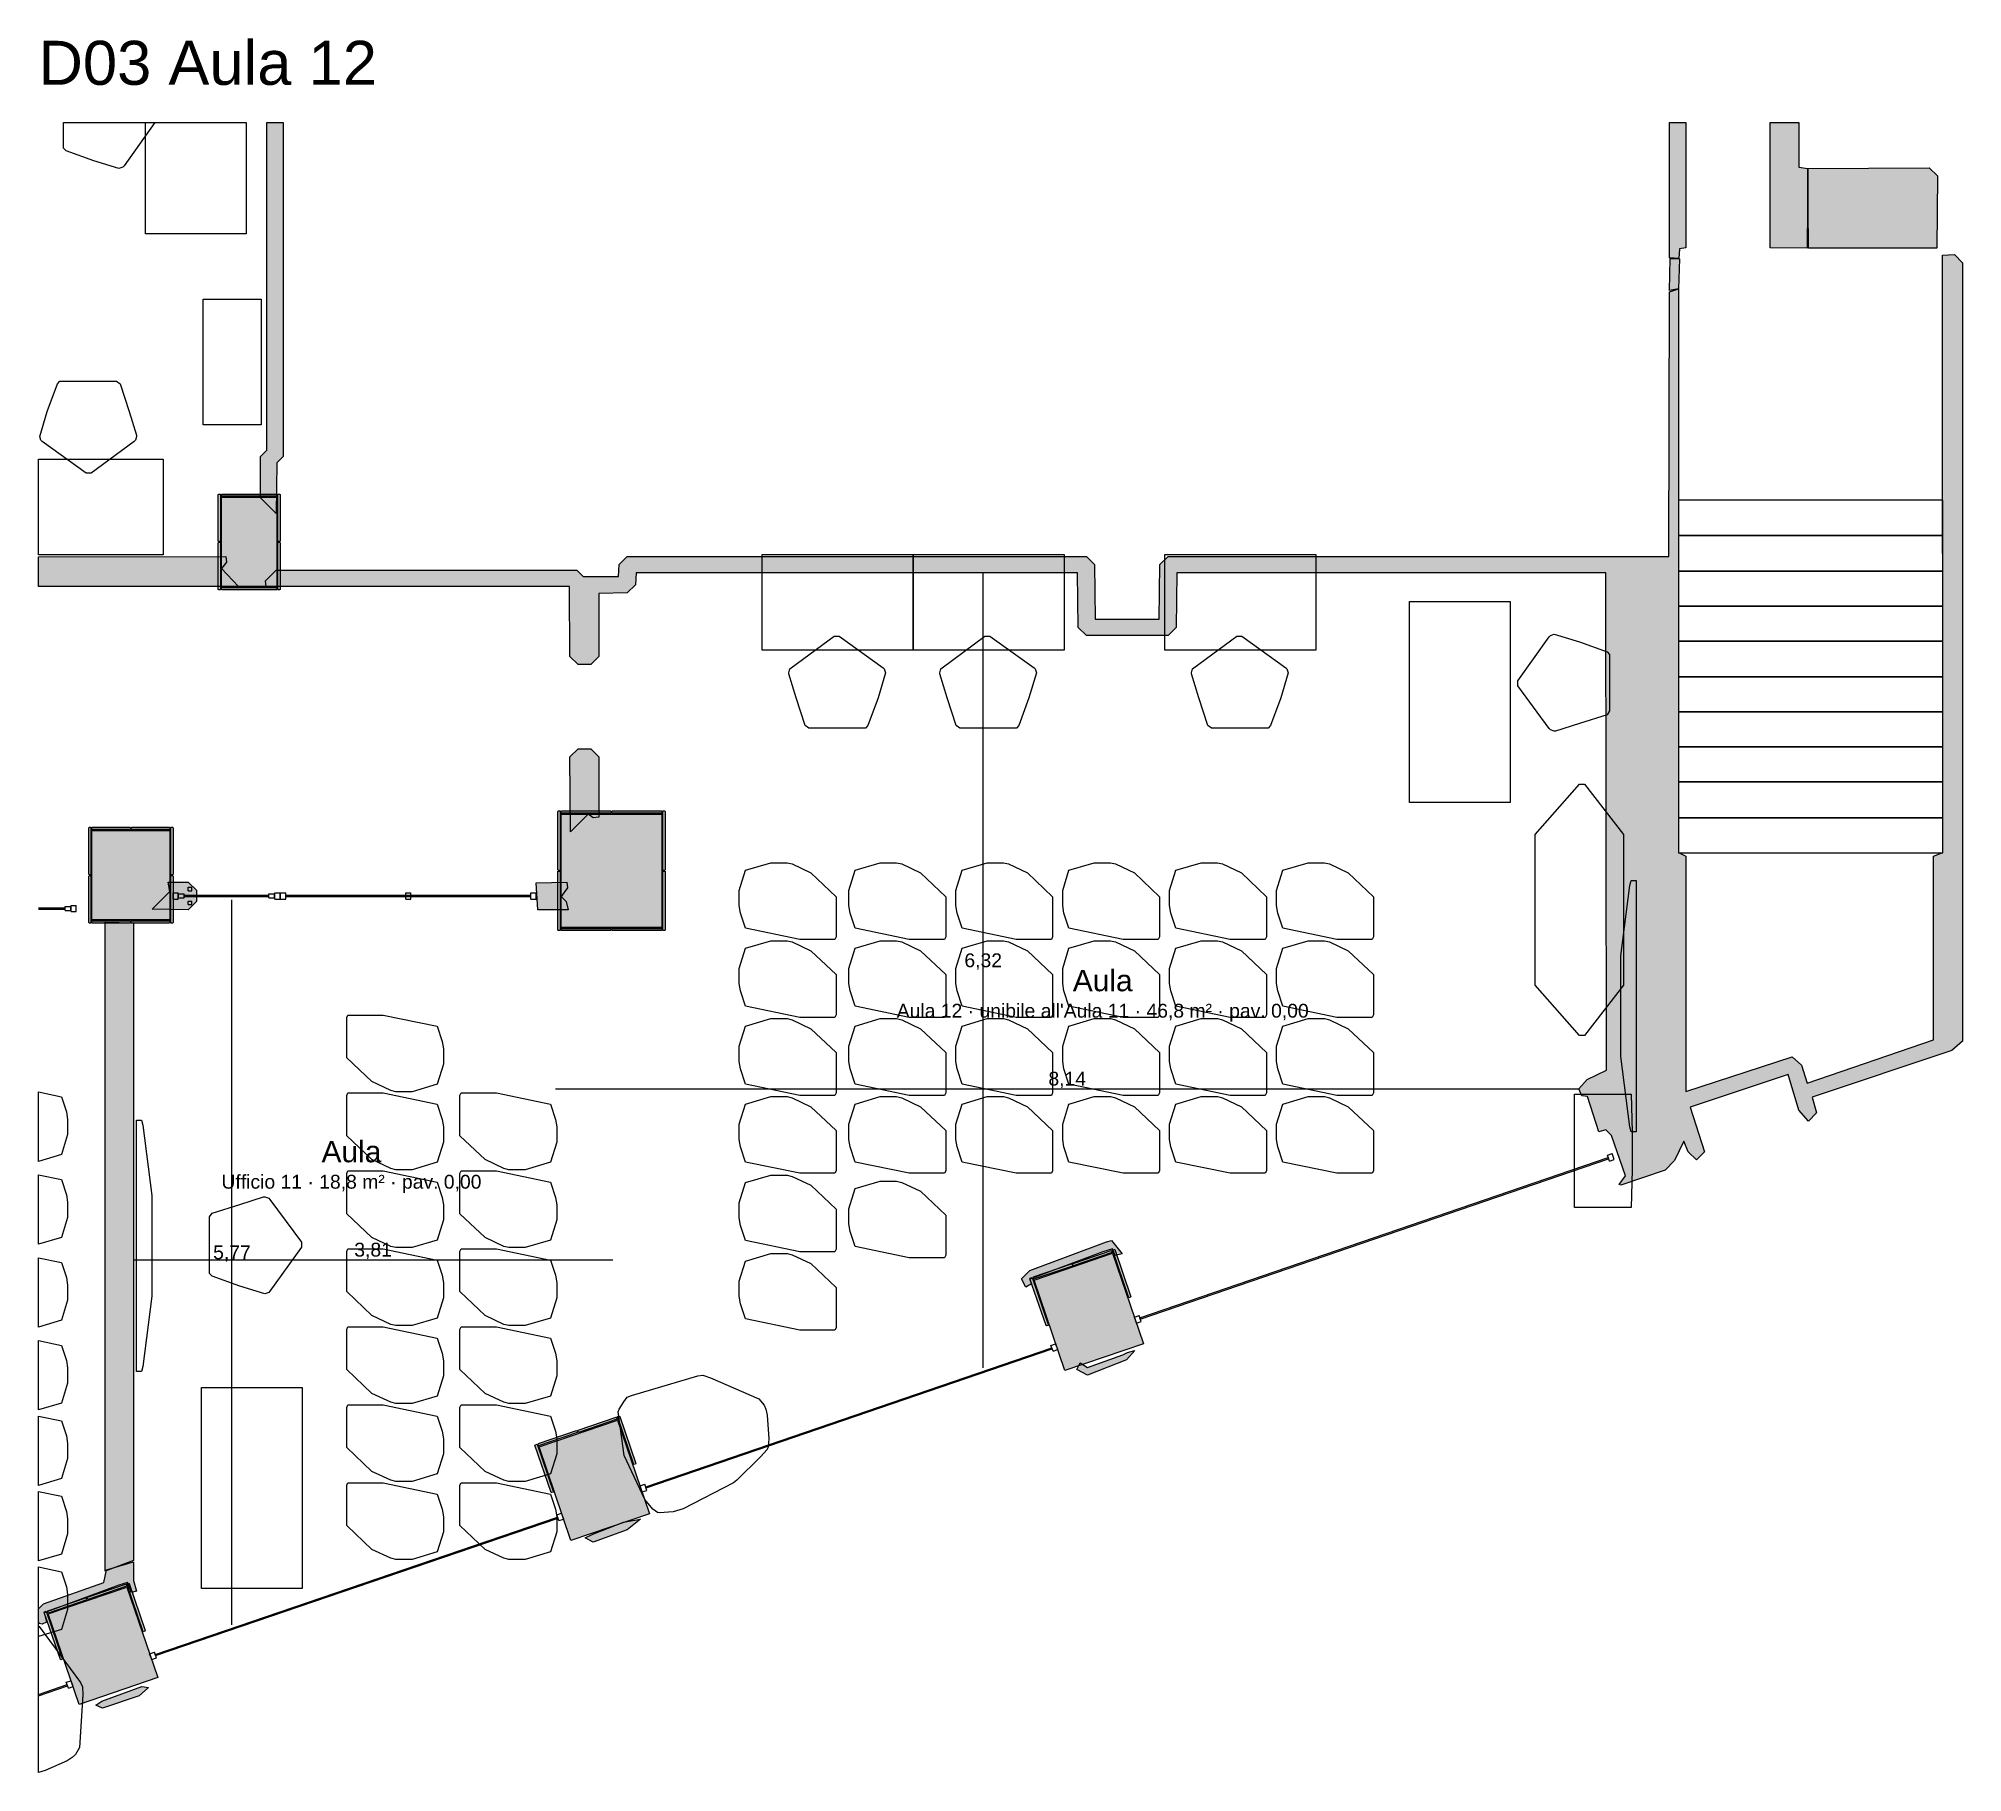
# Model space of a CAD drawing. Header units: millimetres. Extents: x -18533 to 137888, y -83624 to 7694.
# Drawn here: x 71650 to 86945, y -6096 to 7694 of the extents above; entities that cross this region are included whole.
import ezdxf
from ezdxf.enums import TextEntityAlignment as Align

# ---------------------------------------------------------------- set-up
doc = ezdxf.new("R2010")
doc.units = ezdxf.units.MM
for name, color, linetype in [('A-ARREDI', 9, 'Continuous'), ('A-MISURE', 40, 'Continuous'), ('A-MURI-ESISTENTI', 7, 'Continuous'), ('A-MURI-NUOVI', 40, 'Continuous'), ('A-PARETI-VETRATE', 5, 'Continuous'), ('A-PILASTRI', 8, 'Continuous'), ('A-SCALE', 8, 'Continuous'), ('A-TESTI', 7, 'Continuous'), ('A-VETRINE', 4, 'Continuous')]:
    doc.layers.add(name, color=color, linetype=linetype)
doc.styles.add('VISIO', font='arial.ttf')

msp = doc.modelspace()

# ---------------------------------------------------------------- texts
at = {"layer": 'A-MISURE', "style": 'VISIO'}
for s, p in [('6,32', (79160, 363)), ('8,14', (79828, -578)), ('5,77', (73188, -1959)), ('3,81', (74310, -1938))]:
    msp.add_text(s, height=110, dxfattribs=at).set_placement(p, align=Align.MIDDLE_CENTER)
at = {"layer": 'A-TESTI', "style": 'VISIO'}
msp.add_text('D03 Aula 12', height=350, dxfattribs=at).set_placement((71650, 7325))
for s, height, p in [('Aula', 170, (80110, 202)), ("Aula 12 · unibile all'Aula 11 · 46,8 m² · pav. 0,00", 110, (80110, -38)), ('Aula', 170, (74138, -1158)), ('Ufficio 11 · 18,8 m² · pav. 0,00', 110, (74138, -1398))]:
    msp.add_text(s, height=height, dxfattribs=at).set_placement(p, align=Align.MIDDLE_CENTER)

# ---------------------------------------------------------------- hatches: boundary and pattern name
at = {"layer": 'A-MURI-ESISTENTI'}
for points in [[(73415, 4040), (73415, 4370), (73465, 4420), (73465, 7025), (73595, 7025), (73595, 4370), (73545, 4320), (73540, 3915), (73415, 4040)], [(84615, 5950), (84615, 7025), (84745, 7025), (84745, 6030), (84695, 6020), (84690, 5945), (84615, 5950)], [(85415, 6030), (85415, 7025), (85645, 7025), (85645, 6670), (85715, 6660), (85710, 6025), (85415, 6030)], [(85720, 6025), (85715, 6660), (86680, 6665), (86745, 6600), (86740, 6025), (85720, 6025)], [(84215, -1420), (84265, -1350), (84155, -1030), (84110, -985), (84055, -1000), (83965, -720), (83920, -715), (83895, -660), (83960, -585), (84115, -510), (84110, 3445), (80700, 3445), (80695, 3010), (80630, 2945), (79980, 2945), (79915, 3010), (79910, 3445), (76400, 3445), (76395, 3350), (76330, 3285), (76105, 3280), (76105, 2780), (76040, 2715), (75940, 2715), (75875, 2780), (75870, 3335), (73460, 3335), (73455, 3380), (73540, 3465), (75930, 3465), (75980, 3415), (76260, 3415), (76265, 3510), (76330, 3575), (79980, 3575), (80045, 3510), (80050, 3075), (80560, 3075), (80565, 3510), (80630, 3575), (84610, 3575), (84615, 5680), (84688, 5702), (84688, 1219), (84745, 1190), (84745, -680), (85590, -405), (85665, -470), (85710, -615), (86715, -270), (86715, 1190), (86788, 1219), (86785, 5970), (86880, 5975), (86945, 5910), (86945, -280), (86860, -355), (85750, -725), (85785, -850), (85720, -915), (85645, -830), (85560, -545), (84780, -805), (84895, -1160), (84830, -1225), (84765, -1160), (84730, -1075), (84655, -1230), (84580, -1305), (84230, -1425), (84215, -1420)], [(84615, 5690), (84620, 5945), (84695, 5940), (84688, 5702), (84615, 5690)], [(73240, 3335), (71650, 3335), (71650, 3571), (73140, 3575), (73145, 3530), (73105, 3480), (73240, 3335)], [(75875, 1980), (75940, 2045), (76040, 2045), (76105, 1980), (76105, 1500), (76060, 1495), (76020, 1525), (75880, 1385), (75875, 1980)], [(72555, 770), (72695, 910), (72680, 985), (72840, 985), (72905, 920), (72905, 830), (72840, 765), (72555, 770)], [(75620, 765), (75605, 980), (75850, 985), (75855, 940), (75805, 870), (75845, 830), (75860, 765), (75620, 765)], [(79465, -2170), (79530, -2105), (80140, -1875), (80180, -1865), (80265, -1970), (80210, -1985), (80188, -1931), (80110, -1955), (79532, -2172), (79545, -2210), (79500, -2235), (79465, -2170)], [(79905, -2890), (79930, -2837), (79989, -2875), (80270, -2775), (80307, -2757), (80365, -2740), (80300, -2815), (79990, -2935), (79905, -2890)], [(75995, -4230), (76056, -4200), (76300, -4105), (76435, -4080), (76330, -4165), (76060, -4265), (75995, -4230)], [(71655, -4910), (71650, -4895), (71650, -4795), (71690, -4755), (72170, -4585), (72190, -4485), (72405, -4420), (72405, -4570), (72430, -4655), (72390, -4665), (72357, -4585), (72290, -4605), (71696, -4827), (71715, -4900), (71680, -4915), (71655, -4910)], [(72105, -5560), (72153, -5529), (72471, -5411), (72525, -5420), (72450, -5485), (72160, -5585), (72105, -5560)]]:
    msp.add_hatch(color=7, dxfattribs=at).paths.add_polyline_path(points)
at = {"layer": 'A-MURI-NUOVI'}
msp.add_hatch(color=40, dxfattribs=at).paths.add_polyline_path([(72180, 665), (72405, 660), (72405, -4410), (72180, -4495), (72180, 665)])
at = {"layer": 'A-PILASTRI'}
for points in [[(73097, 3693), (73083, 3693), (73079, 3697), (73079, 4067), (73083, 4071), (73097, 4071), (73097, 3693)], [(73105, 4053), (73105, 4067), (73109, 4071), (73541, 4071), (73545, 4067), (73545, 4053), (73105, 4053)], [(73545, 3335), (73105, 3335), (73105, 4045), (73545, 4045), (73545, 3335)], [(73553, 4071), (73567, 4071), (73571, 4067), (73571, 3697), (73567, 3693), (73553, 3693), (73553, 4071)], [(73097, 3309), (73083, 3309), (73079, 3313), (73079, 3683), (73083, 3687), (73097, 3687), (73097, 3309)], [(73553, 3687), (73567, 3687), (73571, 3683), (73571, 3313), (73567, 3309), (73553, 3309), (73553, 3687)], [(73545, 3327), (73545, 3313), (73541, 3309), (73109, 3309), (73105, 3313), (73105, 3327), (73545, 3327)], [(75797, 1078), (75783, 1078), (75779, 1082), (75779, 1547), (75783, 1551), (75797, 1551), (75797, 1078)], [(75805, 1533), (75805, 1547), (75809, 1551), (76198, 1551), (76202, 1547), (76202, 1533), (75805, 1533)], [(76208, 1533), (76208, 1547), (76212, 1551), (76601, 1551), (76605, 1547), (76605, 1533), (76208, 1533)], [(76613, 1551), (76627, 1551), (76631, 1547), (76631, 1082), (76627, 1078), (76613, 1078), (76613, 1551)], [(72067, 1043), (72053, 1043), (72049, 1047), (72049, 1417), (72053, 1421), (72067, 1421), (72067, 1043)], [(72075, 1403), (72075, 1417), (72079, 1421), (72378, 1421), (72382, 1417), (72382, 1403), (72075, 1403)], [(72695, 685), (72075, 685), (72075, 1395), (72695, 1395), (72695, 685)], [(72388, 1403), (72388, 1417), (72392, 1421), (72691, 1421), (72695, 1417), (72695, 1403), (72388, 1403)], [(72703, 1421), (72717, 1421), (72721, 1417), (72721, 1047), (72717, 1043), (72703, 1043), (72703, 1421)], [(76605, 625), (75805, 625), (75805, 1525), (76605, 1525), (76605, 625)], [(75797, 599), (75783, 599), (75779, 603), (75779, 1068), (75783, 1072), (75797, 1072), (75797, 599)], [(76613, 1072), (76627, 1072), (76631, 1068), (76631, 603), (76627, 599), (76613, 599), (76613, 1072)], [(72067, 659), (72053, 659), (72049, 663), (72049, 1033), (72053, 1037), (72067, 1037), (72067, 659)], [(72703, 1037), (72717, 1037), (72721, 1033), (72721, 663), (72717, 659), (72703, 659), (72703, 1037)], [(72382, 677), (72382, 663), (72378, 659), (72079, 659), (72075, 663), (72075, 677), (72382, 677)], [(72695, 677), (72695, 663), (72691, 659), (72392, 659), (72388, 663), (72388, 677), (72695, 677)], [(76202, 617), (76202, 603), (76198, 599), (75809, 599), (75805, 603), (75805, 617), (76202, 617)], [(76605, 617), (76605, 603), (76601, 599), (76212, 599), (76208, 603), (76208, 617), (76605, 617)], [(79564, -2181), (80188, -1967), (80434, -2686), (79810, -2900), (79564, -2181)], [(79876, -2066), (79872, -2052), (79874, -2047), (80176, -1944), (80181, -1946), (80185, -1960), (79876, -2066)], [(80187, -1940), (80200, -1936), (80206, -1938), (80333, -2312), (80331, -2317), (80318, -2321), (80187, -1940)], [(79561, -2174), (79556, -2160), (79559, -2155), (79861, -2052), (79866, -2054), (79870, -2068), (79561, -2174)], [(79678, -2540), (79665, -2545), (79660, -2542), (79532, -2169), (79534, -2164), (79548, -2159), (79678, -2540)], [(75629, -3506), (76254, -3293), (76508, -4038), (75883, -4251), (75629, -3506)], [(75942, -3391), (75937, -3378), (75940, -3373), (76241, -3270), (76246, -3272), (76251, -3286), (75942, -3391)], [(76253, -3266), (76266, -3261), (76271, -3264), (76399, -3638), (76396, -3643), (76383, -3647), (76253, -3266)], [(75743, -3866), (75730, -3870), (75725, -3868), (75597, -3494), (75600, -3489), (75613, -3484), (75743, -3866)], [(75626, -3499), (75622, -3485), (75624, -3480), (75926, -3377), (75931, -3380), (75936, -3393), (75626, -3499)], [(71726, -4828), (71721, -4814), (71724, -4809), (72026, -4706), (72031, -4709), (72035, -4722), (71726, -4828)], [(71728, -4835), (72353, -4622), (72598, -5341), (71974, -5554), (71728, -4835)], [(72041, -4720), (72036, -4707), (72039, -4702), (72341, -4599), (72346, -4601), (72350, -4614), (72041, -4720)], [(72352, -4595), (72365, -4590), (72370, -4593), (72498, -4967), (72496, -4972), (72482, -4976), (72352, -4595)], [(71842, -5195), (71829, -5199), (71824, -5197), (71696, -4823), (71699, -4818), (71712, -4813), (71842, -5195)]]:
    msp.add_hatch(color=8, dxfattribs=at).paths.add_polyline_path(points)

# ---------------------------------------------------------------- linework, layer by layer
at = {"layer": 'A-ARREDI'}
for points in [[(72330, 6680), (72320, 6670), (72290, 6660), (72090, 6720), (71870, 6800), (71850, 6820), (71850, 7025), (72576, 7025), (72330, 6680)], [(72330, 6680), (72320, 6670), (72290, 6660), (72090, 6720), (71870, 6800), (71850, 6820), (71850, 7025), (72576, 7025), (72330, 6680)], [(73300, 6140), (72500, 6140), (72500, 7025), (73300, 7025), (73300, 6140)], [(73300, 6140), (72500, 6140), (72500, 7025), (73300, 7025), (73300, 6140)], [(72960, 4620), (72960, 5620), (73420, 5620), (73420, 4620), (72960, 4620)], [(72960, 4620), (72960, 5620), (73420, 5620), (73420, 4620), (72960, 4620)], [(72300, 4948), (72370, 4728), (72430, 4538), (72430, 4528), (72420, 4498), (72410, 4488), (72070, 4238), (72030, 4238), (71680, 4488), (71670, 4498), (71660, 4528), (71720, 4728), (71800, 4948), (71820, 4968), (72270, 4968), (72300, 4948)], [(72300, 4948), (72370, 4728), (72430, 4538), (72430, 4528), (72420, 4498), (72410, 4488), (72070, 4238), (72030, 4238), (71680, 4488), (71670, 4498), (71660, 4528), (71720, 4728), (71800, 4948), (71820, 4968), (72270, 4968), (72300, 4948)], [(72640, 3588), (71650, 3588), (71650, 4348), (72640, 4348), (72640, 3588)], [(72640, 3588), (71650, 3588), (71650, 4348), (72640, 4348), (72640, 3588)], [(77404, 3590), (78604, 3590), (78604, 2830), (77404, 2830), (77404, 3590)], [(77404, 3590), (78604, 3590), (78604, 2830), (77404, 2830), (77404, 3590)], [(78604, 3590), (79804, 3590), (79804, 2830), (78604, 2830), (78604, 3590)], [(78604, 3590), (79804, 3590), (79804, 2830), (78604, 2830), (78604, 3590)], [(80605, 3590), (81805, 3590), (81805, 2830), (80605, 2830), (80605, 3590)], [(80605, 3590), (81805, 3590), (81805, 2830), (80605, 2830), (80605, 3590)], [(83350, 1617), (82550, 1617), (82550, 3217), (83350, 3217), (83350, 1617)], [(83350, 1617), (82550, 1617), (82550, 3217), (83350, 3217), (83350, 1617)], [(77744, 2230), (77674, 2450), (77614, 2640), (77614, 2650), (77624, 2680), (77634, 2690), (77974, 2940), (78014, 2940), (78364, 2690), (78374, 2680), (78384, 2650), (78324, 2450), (78244, 2230), (78224, 2210), (77774, 2210), (77744, 2230)], [(77744, 2230), (77674, 2450), (77614, 2640), (77614, 2650), (77624, 2680), (77634, 2690), (77974, 2940), (78014, 2940), (78364, 2690), (78374, 2680), (78384, 2650), (78324, 2450), (78244, 2230), (78224, 2210), (77774, 2210), (77744, 2230)], [(78944, 2230), (78874, 2450), (78814, 2640), (78814, 2650), (78824, 2680), (78834, 2690), (79174, 2940), (79214, 2940), (79564, 2690), (79574, 2680), (79584, 2650), (79524, 2450), (79444, 2230), (79424, 2210), (78974, 2210), (78944, 2230)], [(78944, 2230), (78874, 2450), (78814, 2640), (78814, 2650), (78824, 2680), (78834, 2690), (79174, 2940), (79214, 2940), (79564, 2690), (79574, 2680), (79584, 2650), (79524, 2450), (79444, 2230), (79424, 2210), (78974, 2210), (78944, 2230)], [(80945, 2230), (80875, 2450), (80815, 2640), (80815, 2650), (80825, 2680), (80835, 2690), (81175, 2940), (81215, 2940), (81565, 2690), (81575, 2680), (81585, 2650), (81525, 2450), (81445, 2230), (81425, 2210), (80975, 2210), (80945, 2230)], [(80945, 2230), (80875, 2450), (80815, 2640), (80815, 2650), (80825, 2680), (80835, 2690), (81175, 2940), (81215, 2940), (81565, 2690), (81575, 2680), (81585, 2650), (81525, 2450), (81445, 2230), (81425, 2210), (80975, 2210), (80945, 2230)], [(84120, 2316), (83900, 2246), (83710, 2186), (83700, 2186), (83670, 2196), (83660, 2206), (83410, 2546), (83410, 2586), (83660, 2936), (83670, 2946), (83700, 2956), (83900, 2896), (84120, 2816), (84140, 2796), (84140, 2346), (84120, 2316)], [(84120, 2316), (83900, 2246), (83710, 2186), (83700, 2186), (83670, 2196), (83660, 2206), (83410, 2546), (83410, 2586), (83660, 2936), (83670, 2946), (83700, 2956), (83900, 2896), (84120, 2816), (84140, 2796), (84140, 2346), (84120, 2316)], [(84249, 164), (83939, -236), (83899, -236), (83549, 164), (83549, 1364), (83899, 1764), (83939, 1764), (84249, 1364), (84249, 164)], [(84249, 164), (83939, -236), (83899, -236), (83549, 164), (83549, 1364), (83899, 1764), (83939, 1764), (84249, 1364), (84249, 164)], [(77271, 1079), (77471, 1139), (77601, 1139), (77641, 1129), (77791, 1059), (77991, 869), (77991, 549), (77981, 529), (77701, 529), (77271, 619), (77231, 739), (77221, 799), (77221, 919), (77271, 1079)], [(77271, 1079), (77471, 1139), (77601, 1139), (77641, 1129), (77791, 1059), (77991, 869), (77991, 549), (77981, 529), (77701, 529), (77271, 619), (77231, 739), (77221, 799), (77221, 919), (77271, 1079)], [(78142, 1079), (78342, 1139), (78472, 1139), (78512, 1129), (78662, 1059), (78862, 869), (78862, 549), (78852, 529), (78572, 529), (78142, 619), (78102, 739), (78092, 799), (78092, 919), (78142, 1079)], [(78142, 1079), (78342, 1139), (78472, 1139), (78512, 1129), (78662, 1059), (78862, 869), (78862, 549), (78852, 529), (78572, 529), (78142, 619), (78102, 739), (78092, 799), (78092, 919), (78142, 1079)], [(78992, 1079), (79192, 1139), (79322, 1139), (79362, 1129), (79512, 1059), (79712, 869), (79712, 549), (79702, 529), (79422, 529), (78992, 619), (78952, 739), (78942, 799), (78942, 919), (78992, 1079)], [(78992, 1079), (79192, 1139), (79322, 1139), (79362, 1129), (79512, 1059), (79712, 869), (79712, 549), (79702, 529), (79422, 529), (78992, 619), (78952, 739), (78942, 799), (78942, 919), (78992, 1079)], [(79842, 1079), (80042, 1139), (80172, 1139), (80212, 1129), (80362, 1059), (80562, 869), (80562, 549), (80552, 529), (80272, 529), (79842, 619), (79802, 739), (79792, 799), (79792, 919), (79842, 1079)], [(79842, 1079), (80042, 1139), (80172, 1139), (80212, 1129), (80362, 1059), (80562, 869), (80562, 549), (80552, 529), (80272, 529), (79842, 619), (79802, 739), (79792, 799), (79792, 919), (79842, 1079)], [(80692, 1079), (80892, 1139), (81022, 1139), (81062, 1129), (81212, 1059), (81412, 869), (81412, 549), (81402, 529), (81122, 529), (80692, 619), (80652, 739), (80642, 799), (80642, 919), (80692, 1079)], [(80692, 1079), (80892, 1139), (81022, 1139), (81062, 1129), (81212, 1059), (81412, 869), (81412, 549), (81402, 529), (81122, 529), (80692, 619), (80652, 739), (80642, 799), (80642, 919), (80692, 1079)], [(81542, 1079), (81742, 1139), (81872, 1139), (81912, 1129), (82062, 1059), (82262, 869), (82262, 549), (82252, 529), (81972, 529), (81542, 619), (81502, 739), (81492, 799), (81492, 919), (81542, 1079)], [(81542, 1079), (81742, 1139), (81872, 1139), (81912, 1129), (82062, 1059), (82262, 869), (82262, 549), (82252, 529), (81972, 529), (81542, 619), (81502, 739), (81492, 799), (81492, 919), (81542, 1079)], [(84310, -1002), (84300, -962), (84230, -402), (84230, 398), (84300, 958), (84310, 998), (84350, 998), (84350, -1002), (84310, -1002)], [(84310, -1002), (84300, -962), (84230, -402), (84230, 398), (84300, 958), (84310, 998), (84350, 998), (84350, -1002), (84310, -1002)], [(77271, 459), (77471, 519), (77601, 519), (77641, 509), (77791, 439), (77991, 249), (77991, -71), (77981, -91), (77701, -91), (77271, -1), (77231, 119), (77221, 179), (77221, 299), (77271, 459)], [(77271, 459), (77471, 519), (77601, 519), (77641, 509), (77791, 439), (77991, 249), (77991, -71), (77981, -91), (77701, -91), (77271, -1), (77231, 119), (77221, 179), (77221, 299), (77271, 459)], [(78142, 459), (78342, 519), (78472, 519), (78512, 509), (78662, 439), (78862, 249), (78862, -71), (78852, -91), (78572, -91), (78142, -1), (78102, 119), (78092, 179), (78092, 299), (78142, 459)], [(78142, 459), (78342, 519), (78472, 519), (78512, 509), (78662, 439), (78862, 249), (78862, -71), (78852, -91), (78572, -91), (78142, -1), (78102, 119), (78092, 179), (78092, 299), (78142, 459)], [(78992, 459), (79192, 519), (79322, 519), (79362, 509), (79512, 439), (79712, 249), (79712, -71), (79702, -91), (79422, -91), (78992, -1), (78952, 119), (78942, 179), (78942, 299), (78992, 459)], [(78992, 459), (79192, 519), (79322, 519), (79362, 509), (79512, 439), (79712, 249), (79712, -71), (79702, -91), (79422, -91), (78992, -1), (78952, 119), (78942, 179), (78942, 299), (78992, 459)], [(79842, 459), (80042, 519), (80172, 519), (80212, 509), (80362, 439), (80562, 249), (80562, -71), (80552, -91), (80272, -91), (79842, -1), (79802, 119), (79792, 179), (79792, 299), (79842, 459)], [(79842, 459), (80042, 519), (80172, 519), (80212, 509), (80362, 439), (80562, 249), (80562, -71), (80552, -91), (80272, -91), (79842, -1), (79802, 119), (79792, 179), (79792, 299), (79842, 459)], [(80692, 459), (80892, 519), (81022, 519), (81062, 509), (81212, 439), (81412, 249), (81412, -71), (81402, -91), (81122, -91), (80692, -1), (80652, 119), (80642, 179), (80642, 299), (80692, 459)], [(80692, 459), (80892, 519), (81022, 519), (81062, 509), (81212, 439), (81412, 249), (81412, -71), (81402, -91), (81122, -91), (80692, -1), (80652, 119), (80642, 179), (80642, 299), (80692, 459)], [(81542, 459), (81742, 519), (81872, 519), (81912, 509), (82062, 439), (82262, 249), (82262, -71), (82252, -91), (81972, -91), (81542, -1), (81502, 119), (81492, 179), (81492, 299), (81542, 459)], [(81542, 459), (81742, 519), (81872, 519), (81912, 509), (82062, 439), (82262, 249), (82262, -71), (82252, -91), (81972, -91), (81542, -1), (81502, 119), (81492, 179), (81492, 299), (81542, 459)], [(74820, -622), (74620, -682), (74490, -682), (74450, -672), (74300, -602), (74100, -412), (74100, -92), (74110, -72), (74390, -72), (74820, -162), (74860, -282), (74870, -342), (74870, -462), (74820, -622)], [(74820, -622), (74620, -682), (74490, -682), (74450, -672), (74300, -602), (74100, -412), (74100, -92), (74110, -72), (74390, -72), (74820, -162), (74860, -282), (74870, -342), (74870, -462), (74820, -622)], [(77271, -161), (77471, -101), (77601, -101), (77641, -111), (77791, -181), (77991, -371), (77991, -691), (77981, -711), (77701, -711), (77271, -621), (77231, -501), (77221, -441), (77221, -321), (77271, -161)], [(77271, -161), (77471, -101), (77601, -101), (77641, -111), (77791, -181), (77991, -371), (77991, -691), (77981, -711), (77701, -711), (77271, -621), (77231, -501), (77221, -441), (77221, -321), (77271, -161)], [(78142, -161), (78342, -101), (78472, -101), (78512, -111), (78662, -181), (78862, -371), (78862, -691), (78852, -711), (78572, -711), (78142, -621), (78102, -501), (78092, -441), (78092, -321), (78142, -161)], [(78142, -161), (78342, -101), (78472, -101), (78512, -111), (78662, -181), (78862, -371), (78862, -691), (78852, -711), (78572, -711), (78142, -621), (78102, -501), (78092, -441), (78092, -321), (78142, -161)], [(78992, -161), (79192, -101), (79322, -101), (79362, -111), (79512, -181), (79712, -371), (79712, -691), (79702, -711), (79422, -711), (78992, -621), (78952, -501), (78942, -441), (78942, -321), (78992, -161)], [(78992, -161), (79192, -101), (79322, -101), (79362, -111), (79512, -181), (79712, -371), (79712, -691), (79702, -711), (79422, -711), (78992, -621), (78952, -501), (78942, -441), (78942, -321), (78992, -161)], [(79842, -161), (80042, -101), (80172, -101), (80212, -111), (80362, -181), (80562, -371), (80562, -691), (80552, -711), (80272, -711), (79842, -621), (79802, -501), (79792, -441), (79792, -321), (79842, -161)], [(79842, -161), (80042, -101), (80172, -101), (80212, -111), (80362, -181), (80562, -371), (80562, -691), (80552, -711), (80272, -711), (79842, -621), (79802, -501), (79792, -441), (79792, -321), (79842, -161)], [(80692, -161), (80892, -101), (81022, -101), (81062, -111), (81212, -181), (81412, -371), (81412, -691), (81402, -711), (81122, -711), (80692, -621), (80652, -501), (80642, -441), (80642, -321), (80692, -161)], [(80692, -161), (80892, -101), (81022, -101), (81062, -111), (81212, -181), (81412, -371), (81412, -691), (81402, -711), (81122, -711), (80692, -621), (80652, -501), (80642, -441), (80642, -321), (80692, -161)], [(81542, -161), (81742, -101), (81872, -101), (81912, -111), (82062, -181), (82262, -371), (82262, -691), (82252, -711), (81972, -711), (81542, -621), (81502, -501), (81492, -441), (81492, -321), (81542, -161)], [(81542, -161), (81742, -101), (81872, -101), (81912, -111), (82062, -181), (82262, -371), (82262, -691), (82252, -711), (81972, -711), (81542, -621), (81502, -501), (81492, -441), (81492, -321), (81542, -161)], [(71832, -1182), (71650, -1236), (71650, -684), (71832, -722), (71872, -842), (71882, -902), (71882, -1022), (71832, -1182)], [(71832, -1182), (71650, -1236), (71650, -684), (71832, -722), (71872, -842), (71882, -902), (71882, -1022), (71832, -1182)], [(74820, -1242), (74620, -1302), (74490, -1302), (74450, -1292), (74300, -1222), (74100, -1032), (74100, -712), (74110, -692), (74390, -692), (74820, -782), (74860, -902), (74870, -962), (74870, -1082), (74820, -1242)], [(74820, -1242), (74620, -1302), (74490, -1302), (74450, -1292), (74300, -1222), (74100, -1032), (74100, -712), (74110, -692), (74390, -692), (74820, -782), (74860, -902), (74870, -962), (74870, -1082), (74820, -1242)], [(75720, -1242), (75520, -1302), (75390, -1302), (75350, -1292), (75200, -1222), (75000, -1032), (75000, -712), (75010, -692), (75290, -692), (75720, -782), (75760, -902), (75770, -962), (75770, -1082), (75720, -1242)], [(75720, -1242), (75520, -1302), (75390, -1302), (75350, -1292), (75200, -1222), (75000, -1032), (75000, -712), (75010, -692), (75290, -692), (75720, -782), (75760, -902), (75770, -962), (75770, -1082), (75720, -1242)], [(77271, -781), (77471, -721), (77601, -721), (77641, -731), (77791, -801), (77991, -991), (77991, -1311), (77981, -1331), (77701, -1331), (77271, -1241), (77231, -1121), (77221, -1061), (77221, -941), (77271, -781)], [(77271, -781), (77471, -721), (77601, -721), (77641, -731), (77791, -801), (77991, -991), (77991, -1311), (77981, -1331), (77701, -1331), (77271, -1241), (77231, -1121), (77221, -1061), (77221, -941), (77271, -781)], [(78142, -781), (78342, -721), (78472, -721), (78512, -731), (78662, -801), (78862, -991), (78862, -1311), (78852, -1331), (78572, -1331), (78142, -1241), (78102, -1121), (78092, -1061), (78092, -941), (78142, -781)], [(78142, -781), (78342, -721), (78472, -721), (78512, -731), (78662, -801), (78862, -991), (78862, -1311), (78852, -1331), (78572, -1331), (78142, -1241), (78102, -1121), (78092, -1061), (78092, -941), (78142, -781)], [(78992, -781), (79192, -721), (79322, -721), (79362, -731), (79512, -801), (79712, -991), (79712, -1311), (79702, -1331), (79422, -1331), (78992, -1241), (78952, -1121), (78942, -1061), (78942, -941), (78992, -781)], [(78992, -781), (79192, -721), (79322, -721), (79362, -731), (79512, -801), (79712, -991), (79712, -1311), (79702, -1331), (79422, -1331), (78992, -1241), (78952, -1121), (78942, -1061), (78942, -941), (78992, -781)], [(79842, -781), (80042, -721), (80172, -721), (80212, -731), (80362, -801), (80562, -991), (80562, -1311), (80552, -1331), (80272, -1331), (79842, -1241), (79802, -1121), (79792, -1061), (79792, -941), (79842, -781)], [(79842, -781), (80042, -721), (80172, -721), (80212, -731), (80362, -801), (80562, -991), (80562, -1311), (80552, -1331), (80272, -1331), (79842, -1241), (79802, -1121), (79792, -1061), (79792, -941), (79842, -781)], [(80692, -781), (80892, -721), (81022, -721), (81062, -731), (81212, -801), (81412, -991), (81412, -1311), (81402, -1331), (81122, -1331), (80692, -1241), (80652, -1121), (80642, -1061), (80642, -941), (80692, -781)], [(80692, -781), (80892, -721), (81022, -721), (81062, -731), (81212, -801), (81412, -991), (81412, -1311), (81402, -1331), (81122, -1331), (80692, -1241), (80652, -1121), (80642, -1061), (80642, -941), (80692, -781)], [(81542, -781), (81742, -721), (81872, -721), (81912, -731), (82062, -801), (82262, -991), (82262, -1311), (82252, -1331), (81972, -1331), (81542, -1241), (81502, -1121), (81492, -1061), (81492, -941), (81542, -781)], [(81542, -781), (81742, -721), (81872, -721), (81912, -731), (82062, -801), (82262, -991), (82262, -1311), (82252, -1331), (81972, -1331), (81542, -1241), (81502, -1121), (81492, -1061), (81492, -941), (81542, -781)], [(84310, -1602), (83860, -1602), (83860, -702), (84310, -702), (84320, -1002), (84320, -1302), (84310, -1602)], [(84310, -1602), (83860, -1602), (83860, -702), (84310, -702), (84320, -1002), (84320, -1302), (84310, -1602)], [(72470, -908), (72480, -948), (72550, -1508), (72550, -2308), (72480, -2868), (72470, -2908), (72430, -2908), (72430, -908), (72470, -908)], [(72470, -908), (72480, -948), (72550, -1508), (72550, -2308), (72480, -2868), (72470, -2908), (72430, -2908), (72430, -908), (72470, -908)], [(71832, -1841), (71650, -1895), (71650, -1343), (71832, -1381), (71872, -1501), (71882, -1561), (71882, -1681), (71832, -1841)], [(71832, -1841), (71650, -1895), (71650, -1343), (71832, -1381), (71872, -1501), (71882, -1561), (71882, -1681), (71832, -1841)], [(74820, -1862), (74620, -1922), (74490, -1922), (74450, -1912), (74300, -1842), (74100, -1652), (74100, -1332), (74110, -1312), (74390, -1312), (74820, -1402), (74860, -1522), (74870, -1582), (74870, -1702), (74820, -1862)], [(74820, -1862), (74620, -1922), (74490, -1922), (74450, -1912), (74300, -1842), (74100, -1652), (74100, -1332), (74110, -1312), (74390, -1312), (74820, -1402), (74860, -1522), (74870, -1582), (74870, -1702), (74820, -1862)], [(75720, -1862), (75520, -1922), (75390, -1922), (75350, -1912), (75200, -1842), (75000, -1652), (75000, -1332), (75010, -1312), (75290, -1312), (75720, -1402), (75760, -1522), (75770, -1582), (75770, -1702), (75720, -1862)], [(75720, -1862), (75520, -1922), (75390, -1922), (75350, -1912), (75200, -1842), (75000, -1652), (75000, -1332), (75010, -1312), (75290, -1312), (75720, -1402), (75760, -1522), (75770, -1582), (75770, -1702), (75720, -1862)], [(77271, -1405), (77471, -1345), (77601, -1345), (77641, -1355), (77791, -1425), (77991, -1615), (77991, -1935), (77981, -1955), (77701, -1955), (77271, -1865), (77231, -1745), (77221, -1685), (77221, -1565), (77271, -1405)], [(77271, -1405), (77471, -1345), (77601, -1345), (77641, -1355), (77791, -1425), (77991, -1615), (77991, -1935), (77981, -1955), (77701, -1955), (77271, -1865), (77231, -1745), (77221, -1685), (77221, -1565), (77271, -1405)], [(73030, -1648), (73250, -1578), (73440, -1518), (73450, -1518), (73480, -1528), (73490, -1538), (73740, -1878), (73740, -1918), (73490, -2268), (73480, -2278), (73450, -2288), (73250, -2228), (73030, -2148), (73010, -2128), (73010, -1678), (73030, -1648)], [(73030, -1648), (73250, -1578), (73440, -1518), (73450, -1518), (73480, -1528), (73490, -1538), (73740, -1878), (73740, -1918), (73490, -2268), (73480, -2278), (73450, -2288), (73250, -2228), (73030, -2148), (73010, -2128), (73010, -1678), (73030, -1648)], [(78142, -1453), (78342, -1393), (78472, -1393), (78512, -1403), (78662, -1473), (78862, -1663), (78862, -1983), (78852, -2003), (78572, -2003), (78142, -1913), (78102, -1793), (78092, -1733), (78092, -1613), (78142, -1453)], [(78142, -1453), (78342, -1393), (78472, -1393), (78512, -1403), (78662, -1473), (78862, -1663), (78862, -1983), (78852, -2003), (78572, -2003), (78142, -1913), (78102, -1793), (78092, -1733), (78092, -1613), (78142, -1453)], [(74820, -2482), (74620, -2542), (74490, -2542), (74450, -2532), (74300, -2462), (74100, -2272), (74100, -1952), (74110, -1932), (74390, -1932), (74820, -2022), (74860, -2142), (74870, -2202), (74870, -2322), (74820, -2482)], [(74820, -2482), (74620, -2542), (74490, -2542), (74450, -2532), (74300, -2462), (74100, -2272), (74100, -1952), (74110, -1932), (74390, -1932), (74820, -2022), (74860, -2142), (74870, -2202), (74870, -2322), (74820, -2482)], [(75720, -2482), (75520, -2542), (75390, -2542), (75350, -2532), (75200, -2462), (75000, -2272), (75000, -1952), (75010, -1932), (75290, -1932), (75720, -2022), (75760, -2142), (75770, -2202), (75770, -2322), (75720, -2482)], [(75720, -2482), (75520, -2542), (75390, -2542), (75350, -2532), (75200, -2462), (75000, -2272), (75000, -1952), (75010, -1932), (75290, -1932), (75720, -2022), (75760, -2142), (75770, -2202), (75770, -2322), (75720, -2482)], [(77271, -2029), (77471, -1969), (77601, -1969), (77641, -1979), (77791, -2049), (77991, -2239), (77991, -2559), (77981, -2579), (77701, -2579), (77271, -2489), (77231, -2369), (77221, -2309), (77221, -2189), (77271, -2029)], [(77271, -2029), (77471, -1969), (77601, -1969), (77641, -1979), (77791, -2049), (77991, -2239), (77991, -2559), (77981, -2579), (77701, -2579), (77271, -2489), (77231, -2369), (77221, -2309), (77221, -2189), (77271, -2029)], [(71832, -2500), (71650, -2554), (71650, -2002), (71832, -2040), (71872, -2160), (71882, -2220), (71882, -2340), (71832, -2500)], [(71832, -2500), (71650, -2554), (71650, -2002), (71832, -2040), (71872, -2160), (71882, -2220), (71882, -2340), (71832, -2500)], [(74820, -3102), (74620, -3162), (74490, -3162), (74450, -3152), (74300, -3082), (74100, -2892), (74100, -2572), (74110, -2552), (74390, -2552), (74820, -2642), (74860, -2762), (74870, -2822), (74870, -2942), (74820, -3102)], [(74820, -3102), (74620, -3162), (74490, -3162), (74450, -3152), (74300, -3082), (74100, -2892), (74100, -2572), (74110, -2552), (74390, -2552), (74820, -2642), (74860, -2762), (74870, -2822), (74870, -2942), (74820, -3102)], [(75720, -3102), (75520, -3162), (75390, -3162), (75350, -3152), (75200, -3082), (75000, -2892), (75000, -2572), (75010, -2552), (75290, -2552), (75720, -2642), (75760, -2762), (75770, -2822), (75770, -2942), (75720, -3102)], [(75720, -3102), (75520, -3162), (75390, -3162), (75350, -3152), (75200, -3082), (75000, -2892), (75000, -2572), (75010, -2552), (75290, -2552), (75720, -2642), (75760, -2762), (75770, -2822), (75770, -2942), (75720, -3102)], [(71832, -3159), (71650, -3213), (71650, -2661), (71832, -2699), (71872, -2819), (71882, -2879), (71882, -2999), (71832, -3159)], [(71832, -3159), (71650, -3213), (71650, -2661), (71832, -2699), (71872, -2819), (71882, -2879), (71882, -2999), (71832, -3159)], [(73747, -3033), (73747, -4633), (72947, -4633), (72947, -3033), (73747, -3033)], [(73747, -3033), (73747, -4633), (72947, -4633), (72947, -3033), (73747, -3033)], [(76776, -4000), (76696, -4024), (76586, -4030), (76570, -4029), (76533, -4002), (76470, -3926), (76305, -3576), (76258, -3229), (76267, -3206), (76304, -3147), (76330, -3110), (76363, -3097), (76892, -2941), (76931, -2936), (76992, -2957), (77376, -3123), (77418, -3174), (77431, -3206), (77442, -3254), (77457, -3443), (77451, -3505), (77442, -3527), (77390, -3585), (77202, -3772), (77176, -3793), (76776, -4000)], [(76776, -4000), (76696, -4024), (76586, -4030), (76570, -4029), (76533, -4002), (76470, -3926), (76305, -3576), (76258, -3229), (76267, -3206), (76304, -3147), (76330, -3110), (76363, -3097), (76892, -2941), (76931, -2936), (76992, -2957), (77376, -3123), (77418, -3174), (77431, -3206), (77442, -3254), (77457, -3443), (77451, -3505), (77442, -3527), (77390, -3585), (77202, -3772), (77176, -3793), (76776, -4000)], [(74820, -3722), (74620, -3782), (74490, -3782), (74450, -3772), (74300, -3702), (74100, -3512), (74100, -3192), (74110, -3172), (74390, -3172), (74820, -3262), (74860, -3382), (74870, -3442), (74870, -3562), (74820, -3722)], [(74820, -3722), (74620, -3782), (74490, -3782), (74450, -3772), (74300, -3702), (74100, -3512), (74100, -3192), (74110, -3172), (74390, -3172), (74820, -3262), (74860, -3382), (74870, -3442), (74870, -3562), (74820, -3722)], [(75720, -3722), (75520, -3782), (75390, -3782), (75350, -3772), (75200, -3702), (75000, -3512), (75000, -3192), (75010, -3172), (75290, -3172), (75720, -3262), (75760, -3382), (75770, -3442), (75770, -3562), (75720, -3722)], [(75720, -3722), (75520, -3782), (75390, -3782), (75350, -3772), (75200, -3702), (75000, -3512), (75000, -3192), (75010, -3172), (75290, -3172), (75720, -3262), (75760, -3382), (75770, -3442), (75770, -3562), (75720, -3722)], [(71832, -3759), (71650, -3813), (71650, -3261), (71832, -3299), (71872, -3419), (71882, -3479), (71882, -3599), (71832, -3759)], [(71832, -3759), (71650, -3813), (71650, -3261), (71832, -3299), (71872, -3419), (71882, -3479), (71882, -3599), (71832, -3759)], [(74820, -4342), (74620, -4402), (74490, -4402), (74450, -4392), (74300, -4322), (74100, -4132), (74100, -3812), (74110, -3792), (74390, -3792), (74820, -3882), (74860, -4002), (74870, -4062), (74870, -4182), (74820, -4342)], [(74820, -4342), (74620, -4402), (74490, -4402), (74450, -4392), (74300, -4322), (74100, -4132), (74100, -3812), (74110, -3792), (74390, -3792), (74820, -3882), (74860, -4002), (74870, -4062), (74870, -4182), (74820, -4342)], [(75720, -4342), (75520, -4402), (75390, -4402), (75350, -4392), (75200, -4322), (75000, -4132), (75000, -3812), (75010, -3792), (75290, -3792), (75720, -3882), (75760, -4002), (75770, -4062), (75770, -4182), (75720, -4342)], [(75720, -4342), (75520, -4402), (75390, -4402), (75350, -4392), (75200, -4322), (75000, -4132), (75000, -3812), (75010, -3792), (75290, -3792), (75720, -3882), (75760, -4002), (75770, -4062), (75770, -4182), (75720, -4342)], [(71832, -4359), (71650, -4413), (71650, -3861), (71832, -3899), (71872, -4019), (71882, -4079), (71882, -4199), (71832, -4359)], [(71832, -4359), (71650, -4413), (71650, -3861), (71832, -3899), (71872, -4019), (71882, -4079), (71882, -4199), (71832, -4359)], [(71832, -4959), (71650, -5013), (71650, -4461), (71832, -4499), (71872, -4619), (71882, -4679), (71882, -4799), (71832, -4959)], [(71832, -4959), (71650, -5013), (71650, -4461), (71832, -4499), (71872, -4619), (71882, -4679), (71882, -4799), (71832, -4959)], [(71655, -4935), (71983, -5379), (72001, -5414), (72002, -5478), (71977, -5896), (71944, -5953), (71918, -5976), (71877, -6003), (71704, -6081), (71650, -6096), (71650, -4930), (71655, -4935)], [(71655, -4935), (71983, -5379), (72001, -5414), (72002, -5478), (71977, -5896), (71944, -5953), (71918, -5976), (71877, -6003), (71704, -6081), (71650, -6096), (71650, -4930), (71655, -4935)]]:
    msp.add_lwpolyline(points, close=True, dxfattribs=at)
at = {"layer": 'A-MISURE'}
for p, q in [((79160, -2878), (79160, 3444)), ((73188, -4922), (73188, 845)), ((75760, -658), (83896, -658)), ((72406, -2018), (76215, -2018))]:
    msp.add_line(p, q, dxfattribs=at)
at = {"layer": 'A-MURI-ESISTENTI'}
for points in [[(73415, 4040), (73415, 4370), (73465, 4420), (73465, 7025), (73595, 7025), (73595, 4370), (73545, 4320), (73540, 3915), (73415, 4040)], [(84615, 5950), (84615, 7025), (84745, 7025), (84745, 6030), (84695, 6020), (84690, 5945), (84615, 5950)], [(85415, 6030), (85415, 7025), (85645, 7025), (85645, 6670), (85715, 6660), (85710, 6025), (85415, 6030)], [(85720, 6025), (85715, 6660), (86680, 6665), (86745, 6600), (86740, 6025), (85720, 6025)], [(84215, -1420), (84265, -1350), (84155, -1030), (84110, -985), (84055, -1000), (83965, -720), (83920, -715), (83895, -660), (83960, -585), (84115, -510), (84110, 3445), (80700, 3445), (80695, 3010), (80630, 2945), (79980, 2945), (79915, 3010), (79910, 3445), (76400, 3445), (76395, 3350), (76330, 3285), (76105, 3280), (76105, 2780), (76040, 2715), (75940, 2715), (75875, 2780), (75870, 3335), (73460, 3335), (73455, 3380), (73540, 3465), (75930, 3465), (75980, 3415), (76260, 3415), (76265, 3510), (76330, 3575), (79980, 3575), (80045, 3510), (80050, 3075), (80560, 3075), (80565, 3510), (80630, 3575), (84610, 3575), (84615, 5680), (84688, 5702), (84688, 1219), (84745, 1190), (84745, -680), (85590, -405), (85665, -470), (85710, -615), (86715, -270), (86715, 1190), (86788, 1219), (86785, 5970), (86880, 5975), (86945, 5910), (86945, -280), (86860, -355), (85750, -725), (85785, -850), (85720, -915), (85645, -830), (85560, -545), (84780, -805), (84895, -1160), (84830, -1225), (84765, -1160), (84730, -1075), (84655, -1230), (84580, -1305), (84230, -1425), (84215, -1420)], [(84615, 5690), (84620, 5945), (84695, 5940), (84688, 5702), (84615, 5690)], [(73240, 3335), (71650, 3335), (71650, 3571), (73140, 3575), (73145, 3530), (73105, 3480), (73240, 3335)], [(75875, 1980), (75940, 2045), (76040, 2045), (76105, 1980), (76105, 1500), (76060, 1495), (76020, 1525), (75880, 1385), (75875, 1980)], [(72555, 770), (72695, 910), (72680, 985), (72840, 985), (72905, 920), (72905, 830), (72840, 765), (72555, 770)], [(75620, 765), (75605, 980), (75850, 985), (75855, 940), (75805, 870), (75845, 830), (75860, 765), (75620, 765)], [(79465, -2170), (79530, -2105), (80140, -1875), (80180, -1865), (80265, -1970), (80210, -1985), (80188, -1931), (80110, -1955), (79532, -2172), (79545, -2210), (79500, -2235), (79465, -2170)], [(79905, -2890), (79930, -2837), (79989, -2875), (80270, -2775), (80307, -2757), (80365, -2740), (80300, -2815), (79990, -2935), (79905, -2890)], [(75995, -4230), (76056, -4200), (76300, -4105), (76435, -4080), (76330, -4165), (76060, -4265), (75995, -4230)], [(71655, -4910), (71650, -4895), (71650, -4795), (71690, -4755), (72170, -4585), (72190, -4485), (72405, -4420), (72405, -4570), (72430, -4655), (72390, -4665), (72357, -4585), (72290, -4605), (71696, -4827), (71715, -4900), (71680, -4915), (71655, -4910)], [(72105, -5560), (72153, -5529), (72471, -5411), (72525, -5420), (72450, -5485), (72160, -5585), (72105, -5560)]]:
    msp.add_lwpolyline(points, close=True, dxfattribs=at)
at = {"layer": 'A-MURI-NUOVI'}
msp.add_lwpolyline([(72180, 665), (72405, 660), (72405, -4410), (72180, -4495), (72180, 665)], close=True, dxfattribs=at)
at = {"layer": 'A-PARETI-VETRATE'}
for p, q in [((72840, 944), (72868, 944)), ((72840, 916), (72840, 944)), ((72868, 916), (72868, 944)), ((71650, 780), (71861, 780)), ((71650, 770), (71861, 770)), ((71861, 791), (71906, 791)), ((71861, 759), (71861, 791)), ((71861, 770), (71861, 780)), ((71906, 759), (71906, 791)), ((71910, 800), (71950, 800)), ((71910, 750), (71910, 800)), ((71950, 750), (71950, 800)), ((72720, 900), (72760, 900)), ((72720, 850), (72720, 900)), ((72720, 850), (72760, 850)), ((72760, 850), (72760, 900)), ((72764, 891), (72809, 891)), ((72764, 859), (72764, 891)), ((72764, 859), (72809, 859)), ((72809, 859), (72809, 891)), ((72809, 880), (73481, 880)), ((72809, 870), (72809, 880)), ((72809, 870), (73481, 870)), ((72840, 916), (72868, 916)), ((72840, 834), (72868, 834)), ((72840, 806), (72840, 834)), ((72840, 806), (72868, 806)), ((72868, 806), (72868, 834)), ((73481, 891), (73526, 891)), ((73481, 859), (73481, 891)), ((73481, 870), (73481, 880)), ((73481, 859), (73526, 859)), ((73526, 859), (73526, 891)), ((73530, 900), (73570, 900)), ((73530, 850), (73530, 900)), ((73530, 850), (73570, 850)), ((73570, 850), (73570, 900)), ((73575, 900), (73615, 900)), ((73575, 850), (73575, 900)), ((73575, 850), (73615, 850)), ((73615, 850), (73615, 900)), ((73615, 880), (75565, 880)), ((73615, 870), (73615, 880)), ((73615, 870), (75565, 870)), ((74570, 900), (74610, 900)), ((74570, 850), (74570, 900)), ((74570, 850), (74610, 850)), ((74610, 850), (74610, 900)), ((75565, 900), (75605, 900)), ((75565, 850), (75565, 900)), ((75565, 870), (75565, 880)), ((75565, 850), (75605, 850)), ((75605, 850), (75605, 900)), ((71861, 759), (71906, 759)), ((71910, 750), (71950, 750))]:
    msp.add_line(p, q, dxfattribs=at)
at = {"layer": 'A-PILASTRI'}
for points in [[(73097, 3693), (73083, 3693), (73079, 3697), (73079, 4067), (73083, 4071), (73097, 4071), (73097, 3693)], [(73105, 4053), (73105, 4067), (73109, 4071), (73541, 4071), (73545, 4067), (73545, 4053), (73105, 4053)], [(73545, 3335), (73105, 3335), (73105, 4045), (73545, 4045), (73545, 3335)], [(73553, 4071), (73567, 4071), (73571, 4067), (73571, 3697), (73567, 3693), (73553, 3693), (73553, 4071)], [(73097, 3309), (73083, 3309), (73079, 3313), (73079, 3683), (73083, 3687), (73097, 3687), (73097, 3309)], [(73553, 3687), (73567, 3687), (73571, 3683), (73571, 3313), (73567, 3309), (73553, 3309), (73553, 3687)], [(73545, 3327), (73545, 3313), (73541, 3309), (73109, 3309), (73105, 3313), (73105, 3327), (73545, 3327)], [(75797, 1078), (75783, 1078), (75779, 1082), (75779, 1547), (75783, 1551), (75797, 1551), (75797, 1078)], [(75805, 1533), (75805, 1547), (75809, 1551), (76198, 1551), (76202, 1547), (76202, 1533), (75805, 1533)], [(76208, 1533), (76208, 1547), (76212, 1551), (76601, 1551), (76605, 1547), (76605, 1533), (76208, 1533)], [(76613, 1551), (76627, 1551), (76631, 1547), (76631, 1082), (76627, 1078), (76613, 1078), (76613, 1551)], [(72067, 1043), (72053, 1043), (72049, 1047), (72049, 1417), (72053, 1421), (72067, 1421), (72067, 1043)], [(72075, 1403), (72075, 1417), (72079, 1421), (72378, 1421), (72382, 1417), (72382, 1403), (72075, 1403)], [(72695, 685), (72075, 685), (72075, 1395), (72695, 1395), (72695, 685)], [(72388, 1403), (72388, 1417), (72392, 1421), (72691, 1421), (72695, 1417), (72695, 1403), (72388, 1403)], [(72703, 1421), (72717, 1421), (72721, 1417), (72721, 1047), (72717, 1043), (72703, 1043), (72703, 1421)], [(76605, 625), (75805, 625), (75805, 1525), (76605, 1525), (76605, 625)], [(75797, 599), (75783, 599), (75779, 603), (75779, 1068), (75783, 1072), (75797, 1072), (75797, 599)], [(76613, 1072), (76627, 1072), (76631, 1068), (76631, 603), (76627, 599), (76613, 599), (76613, 1072)], [(72067, 659), (72053, 659), (72049, 663), (72049, 1033), (72053, 1037), (72067, 1037), (72067, 659)], [(72703, 1037), (72717, 1037), (72721, 1033), (72721, 663), (72717, 659), (72703, 659), (72703, 1037)], [(72382, 677), (72382, 663), (72378, 659), (72079, 659), (72075, 663), (72075, 677), (72382, 677)], [(72695, 677), (72695, 663), (72691, 659), (72392, 659), (72388, 663), (72388, 677), (72695, 677)], [(76202, 617), (76202, 603), (76198, 599), (75809, 599), (75805, 603), (75805, 617), (76202, 617)], [(76605, 617), (76605, 603), (76601, 599), (76212, 599), (76208, 603), (76208, 617), (76605, 617)], [(79564, -2181), (80188, -1967), (80434, -2686), (79810, -2900), (79564, -2181)], [(79876, -2066), (79872, -2052), (79874, -2047), (80176, -1944), (80181, -1946), (80185, -1960), (79876, -2066)], [(80187, -1940), (80200, -1936), (80206, -1938), (80333, -2312), (80331, -2317), (80318, -2321), (80187, -1940)], [(79561, -2174), (79556, -2160), (79559, -2155), (79861, -2052), (79866, -2054), (79870, -2068), (79561, -2174)], [(79678, -2540), (79665, -2545), (79660, -2542), (79532, -2169), (79534, -2164), (79548, -2159), (79678, -2540)], [(75629, -3506), (76254, -3293), (76508, -4038), (75883, -4251), (75629, -3506)], [(75942, -3391), (75937, -3378), (75940, -3373), (76241, -3270), (76246, -3272), (76251, -3286), (75942, -3391)], [(76253, -3266), (76266, -3261), (76271, -3264), (76399, -3638), (76396, -3643), (76383, -3647), (76253, -3266)], [(75743, -3866), (75730, -3870), (75725, -3868), (75597, -3494), (75600, -3489), (75613, -3484), (75743, -3866)], [(75626, -3499), (75622, -3485), (75624, -3480), (75926, -3377), (75931, -3380), (75936, -3393), (75626, -3499)], [(71726, -4828), (71721, -4814), (71724, -4809), (72026, -4706), (72031, -4709), (72035, -4722), (71726, -4828)], [(71728, -4835), (72353, -4622), (72598, -5341), (71974, -5554), (71728, -4835)], [(72041, -4720), (72036, -4707), (72039, -4702), (72341, -4599), (72346, -4601), (72350, -4614), (72041, -4720)], [(72352, -4595), (72365, -4590), (72370, -4593), (72498, -4967), (72496, -4972), (72482, -4976), (72352, -4595)], [(71842, -5195), (71829, -5199), (71824, -5197), (71696, -4823), (71699, -4818), (71712, -4813), (71842, -5195)]]:
    msp.add_lwpolyline(points, close=True, dxfattribs=at)
at = {"layer": 'A-SCALE'}
for p, q in [((86788, 4022), (84688, 4022)), ((84688, 4022), (84688, 3740)), ((86788, 4022), (84688, 4022)), ((84688, 4022), (84688, 3740)), ((86788, 3740), (86788, 4022)), ((86788, 3740), (86788, 4022)), ((84688, 3740), (86788, 3740)), ((84688, 3740), (86788, 3740)), ((86788, 3740), (84688, 3740)), ((84688, 3740), (84688, 3458)), ((86788, 3740), (84688, 3740)), ((84688, 3740), (84688, 3458)), ((86788, 3458), (86788, 3740)), ((86788, 3458), (86788, 3740)), ((84688, 3458), (86788, 3458)), ((84688, 3458), (86788, 3458)), ((86788, 3458), (84688, 3458)), ((84688, 3458), (84688, 3179)), ((86788, 3458), (84688, 3458)), ((84688, 3458), (84688, 3179)), ((86788, 3179), (86788, 3458)), ((86788, 3179), (86788, 3458)), ((84688, 3179), (86788, 3179)), ((84688, 3179), (86788, 3179)), ((86788, 3179), (84688, 3179)), ((84688, 3179), (84688, 2901)), ((86788, 3179), (84688, 3179)), ((84688, 3179), (84688, 2901)), ((86788, 2901), (86788, 3179)), ((86788, 2901), (86788, 3179)), ((84688, 2901), (86788, 2901)), ((84688, 2901), (86788, 2901)), ((86788, 2901), (84688, 2901)), ((84688, 2901), (84688, 2618)), ((86788, 2901), (84688, 2901)), ((84688, 2901), (84688, 2618)), ((86788, 2618), (86788, 2901)), ((86788, 2618), (86788, 2901)), ((84688, 2618), (86788, 2618)), ((84688, 2618), (86788, 2618)), ((86788, 2618), (84688, 2618)), ((84688, 2618), (84688, 2340)), ((86788, 2618), (84688, 2618)), ((84688, 2618), (84688, 2340)), ((86788, 2340), (86788, 2618)), ((86788, 2340), (86788, 2618)), ((84688, 2340), (86788, 2340)), ((84688, 2340), (86788, 2340)), ((86788, 2340), (84688, 2340)), ((84688, 2340), (84688, 2061)), ((86788, 2340), (84688, 2340)), ((84688, 2340), (84688, 2061)), ((86788, 2061), (86788, 2340)), ((86788, 2061), (86788, 2340)), ((84688, 2061), (86788, 2061)), ((84688, 2061), (86788, 2061)), ((86788, 2061), (84688, 2061)), ((84688, 2061), (84688, 1782)), ((86788, 2061), (84688, 2061)), ((84688, 2061), (84688, 1782)), ((86788, 1782), (86788, 2061)), ((86788, 1782), (86788, 2061)), ((84688, 1782), (86788, 1782)), ((84688, 1782), (86788, 1782)), ((86788, 1782), (84688, 1782)), ((84688, 1782), (84688, 1497)), ((86788, 1782), (84688, 1782)), ((84688, 1782), (84688, 1497)), ((86788, 1497), (86788, 1782)), ((86788, 1497), (86788, 1782)), ((84688, 1497), (86788, 1497)), ((84688, 1497), (86788, 1497)), ((86788, 1497), (84688, 1497)), ((84688, 1497), (84688, 1218)), ((86788, 1497), (84688, 1497)), ((84688, 1497), (84688, 1218)), ((86788, 1218), (86788, 1497)), ((86788, 1218), (86788, 1497)), ((84688, 1218), (86788, 1218)), ((84688, 1218), (86788, 1218))]:
    msp.add_line(p, q, dxfattribs=at)
at = {"layer": 'A-VETRINE'}
for p, q in [((80406, -2481), (84129, -1205)), ((80409, -2491), (84132, -1215)), ((84123, -1186), (84160, -1173)), ((84139, -1234), (84123, -1186)), ((84132, -1215), (84129, -1205)), ((84139, -1234), (84177, -1221)), ((84177, -1221), (84160, -1173)), ((80362, -2475), (80400, -2462)), ((80378, -2523), (80362, -2475)), ((80378, -2523), (80416, -2510)), ((80416, -2510), (80400, -2462)), ((80409, -2491), (80406, -2481)), ((76477, -3823), (79705, -2718)), ((76480, -3833), (79708, -2727)), ((79698, -2699), (79736, -2686)), ((79715, -2746), (79698, -2699)), ((79708, -2727), (79705, -2718)), ((79715, -2746), (79753, -2733)), ((79753, -2733), (79736, -2686)), ((76432, -3817), (76470, -3804)), ((76449, -3865), (76432, -3817)), ((76487, -3852), (76470, -3804)), ((76480, -3833), (76477, -3823)), ((76449, -3865), (76487, -3852)), ((72578, -5157), (75777, -4065)), ((72581, -5166), (75781, -4074)), ((75771, -4046), (75809, -4033)), ((75787, -4093), (75771, -4046)), ((75781, -4074), (75777, -4065)), ((75787, -4093), (75825, -4080)), ((75825, -4080), (75809, -4033)), ((72533, -5151), (72571, -5138)), ((72550, -5198), (72533, -5151)), ((72550, -5198), (72587, -5185)), ((72587, -5185), (72571, -5138)), ((72581, -5166), (72578, -5157)), ((71650, -5475), (71878, -5397)), ((71650, -5486), (71881, -5407)), ((71871, -5378), (71909, -5366)), ((71888, -5426), (71871, -5378)), ((71881, -5407), (71878, -5397)), ((71888, -5426), (71925, -5413)), ((71925, -5413), (71909, -5366))]:
    msp.add_line(p, q, dxfattribs=at)

msp.set_redraw_order([(e.dxf.handle, doc.entitydb.next_handle()) for e in msp.query("TEXT MTEXT ATTDEF DIMENSION ARC_DIMENSION")])  # texts and dimensions are drawn at this point

doc.saveas('drawing.dxf')
